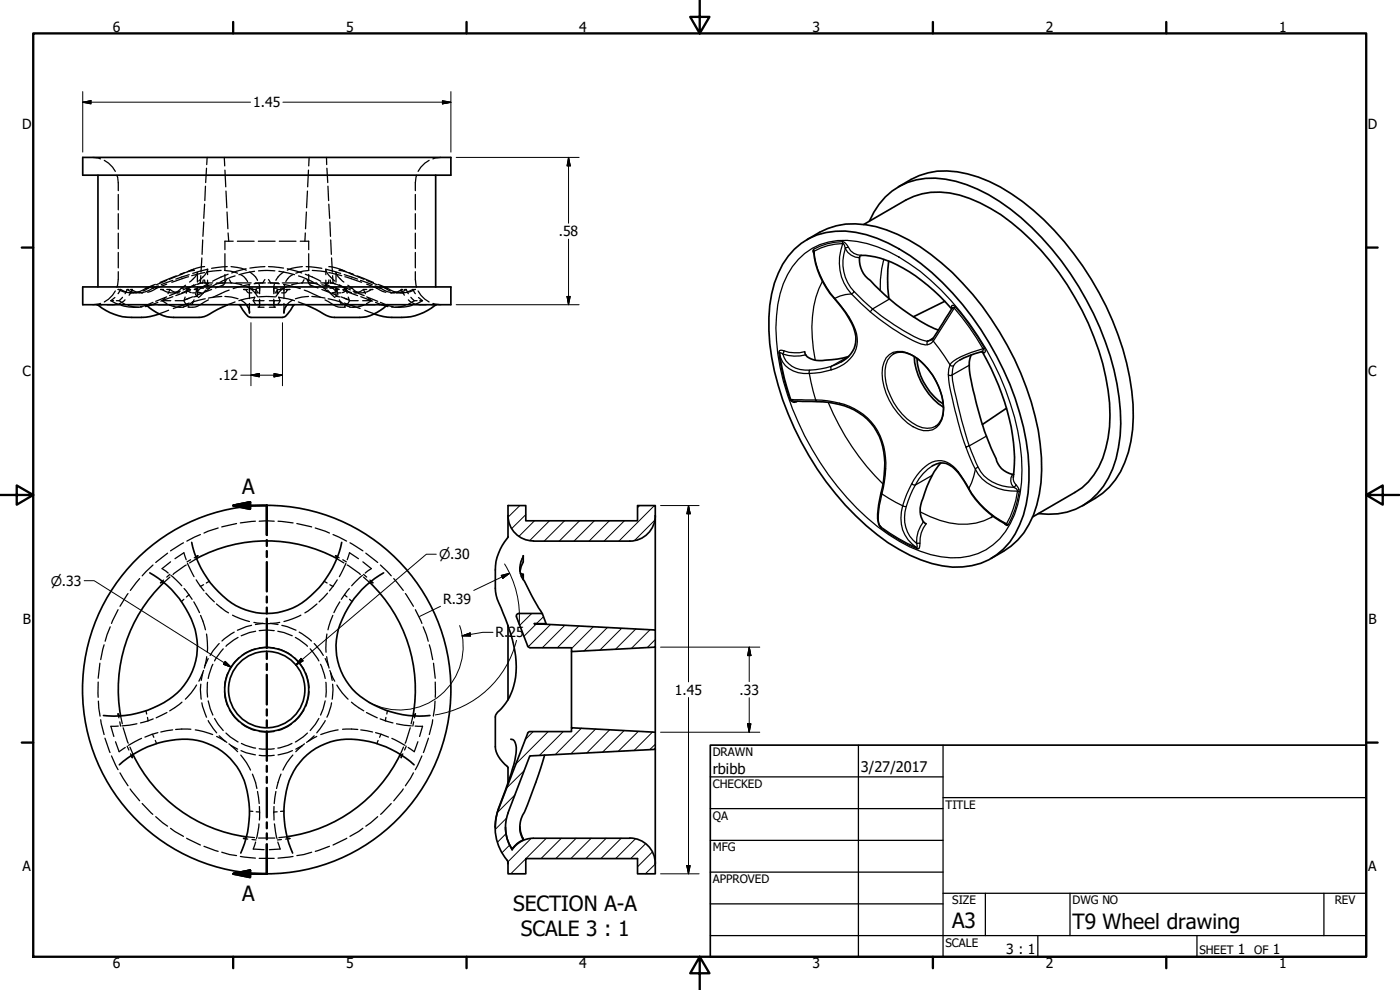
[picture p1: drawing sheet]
<svg xmlns="http://www.w3.org/2000/svg" width="420mm" height="297mm" viewBox="0 0 420 297" stroke-linecap="round" stroke-linejoin="round" font-family="sans-serif">
<defs><g id="words">
<g font-size="6.3">
<text x="72.7" y="148.2">A</text>
<text x="72.7" y="270.2">A</text>
<text x="154" y="273.4">SECTION A-A</text>
<text x="156.3" y="280.8">SCALE 3 : 1</text>
<text x="285.8" y="278.6">A3</text>
<text x="321.9" y="278.6">T9 Wheel drawing</text>
</g>
<g font-size="4.4">
<text x="213.9" y="232.2">rbibb</text>
<text x="258.4" y="231.6">3/27/2017</text>
</g>
<g font-size="4.2">
<text x="33.8" y="9.6">6</text>
<text x="103.9" y="9.6">5</text>
<text x="173.9" y="9.6">4</text>
<text x="243.8" y="9.6">3</text>
<text x="313.9" y="9.6">2</text>
<text x="383.9" y="9.6">1</text>
<text x="76" y="32.2">1.45</text>
<text x="6.7" y="38.7">D</text>
<text x="410.5" y="38.7">D</text>
<text x="167.7" y="70.9">.58</text>
<text x="6.8" y="113">C</text>
<text x="410.7" y="113">C</text>
<text x="65.7" y="114.2">.12</text>
<text x="133" y="181.1">R.39</text>
<text x="6.9" y="187.2">B</text>
<text x="148.7" y="191.2">R.</text>
<text x="152.6" y="191.2">25</text>
<text x="410.7" y="187.2">B</text>
<text x="202.6" y="208.5">1.45</text>
<text x="221.9" y="208.5">.33</text>
<text x="6.8" y="261.4">A</text>
<text x="410.7" y="261.4">A</text>
<text x="302" y="286.2">3 : 1</text>
<text x="371.5" y="286.2">1</text>
<text x="382" y="286.2">1</text>
<text x="33.8" y="290.5">6</text>
<text x="103.9" y="290.5">5</text>
<text x="173.9" y="290.5">4</text>
<text x="243.8" y="290.5">3</text>
<text x="313.9" y="290.5">2</text>
<text x="383.9" y="290.5">1</text>
</g>
<g font-size="4">
<text x="131.8" y="167.8">⌀.30</text>
<text x="15.2" y="175.7">⌀.33</text>
</g>
<g font-size="3.5">
<text x="213.9" y="226.9">DRAWN</text>
<text x="213.9" y="236.4">CHECKED</text>
<text x="213.9" y="245.9">QA</text>
<text x="283.8" y="242.6">TITLE</text>
<text x="213.9" y="255.4">MFG</text>
<text x="213.9" y="265">APPROVED</text>
<text x="285.8" y="271.3">SIZE</text>
<text x="321.9" y="271.3">DWG NO</text>
<text x="400.6" y="271.3">REV</text>
<text x="283.8" y="284">SCALE</text>
<text x="360" y="286.2">SHEET</text>
<text x="376.4" y="286.2">OF</text>
</g>
</g></defs>
<!-- layer: Hidden (ANSI) -->
<g fill="none" stroke="#000" stroke-width=".38">
<path d="M27.9 47.2l2.3 .5M31.3 48.1l1.3 .8 1.2 1.3 .8 1.2M35.1 52.6l.4 2.2v2.4M35.5 58.3v4.7M61.7 55.9l-.2 4.3M62 50.5l-.3 4.3M62.2 47.2l-.2 2.2M67.3 47.2l.1 2.6M67.5 51l.3 5.1M67.8 57.3l.3 5M92.3 57.3l-.3 5M92.6 51l-.3 5.1"/>
<path d="M92.8 47.2l-.2 2.6M98 47.2v2.2M98.1 50.5l.3 4.3M98.4 55.9l.2 4.3M124.7 58.3v4.7M125 52.6l-.3 2.2v2.4M128.8 48.1l-1.3 .8-1.2 1.3-.8 1.2M132.3 47.2l-2.4 .5M35.5 64.1v4.7M35.5 70v4.6M35.5 75.7v4.7M60.6 77.4l-.3 4.2"/>
<path d="M60.8 72l-.2 4.3M61.2 66.6l-.3 4.3M61.4 80l-2.6 .5-2.6 1M61.4 61.3l-.2 4.2M67.5 76.1v5M68.1 63.6l.3 5M68.2 80l-4.7 .5M68.5 69.9l.1 2.5M69.3 80l.5 .1a9.5 9.5 0 0 1 4.1 1M70 72.4h-2.5v2.5M71.2 72.4h5.1M77.5 72.4h5"/>
<path d="M79.5 80l-4.5 .4M80.6 80l4.5 .4M83.8 72.4h5M90.1 72.4h2.5v2.5M90.7 80l-.5 .1a8.7 8.7 0 0 0-4 1M91.6 69.9l-.1 2.5M91.9 80l4.7 .5M91.9 63.6l-.2 5M92.6 76.1v5M98.7 80l2.6 .5 2.6 1M98.7 61.3l.2 4.2M99 66.6l.2 4.3"/>
<path d="M99.3 72l.1 4.3M99.5 77.4l.3 4.2M124.7 64.1v4.7M124.7 70v4.6M124.7 75.7v4.7M29.1 91.4h1.5M30.2 91l-2.3 .4M33.3 90.2l2 1M33.3 90.2h.8M34.5 89.3l-1.2 .9M34.5 91.4h-2.3M34.6 87.3l-.8 1.3-1.2 1.2-1.3 .8"/>
<path d="M34.9 90.2h.9M35.4 86.9h.3zM35.5 81.5v2.3l-.4 2.4M35.9 87l1.2 .6 2.2 .3M35.9 86.9h.3M36.2 86.9l-.8 1.2M36.2 86.9l1.6 .7M36.4 91.6l2.3 .5 2.3 .1M36.8 89.2l-1 1 1.7 1.1M37.5 90l-.4 .4-1.8 .9M38.2 86.9a5.7 5.7 0 0 0 3 1M38.2 86.9l-.7 1.2"/>
<path d="M38.2 86.9h.5M38.5 91.7a8.8 8.8 0 0 0 4.1 .4M39.2 86.9l.4 .1M39.4 87.9h.2M39.6 86.9l-.9 1.7M39.8 87.1l1 .5 2 .3h-.4M39.9 87.9h.2M40.1 92.2h.5M41.1 92.2h.5M41.6 87.9h.4M42.1 87.6l-1.7 .3-1.7-.2M43.6 91.4h2.7"/>
<path d="M43.8 86.5l-1.8 .9-1.1 .3M43.8 86.5h.2M44.3 86.5h.1M44.4 86.5l-1.5 .8M45.8 86.5l-1.9 1-1.1 .2M45.8 86.5h.4M45.9 90.7l-1.6 .7-2.2 .6M46 85.8l-1.6 .7M46.6 85.3l-2.8 1.2M46.6 86.5h.4M47 86.5l-1.7 .9-1 .3M47.4 90.7l-3.8 1.3"/>
<path d="M47.5 85.8l-1.7 .7M47.5 91.4h5M48.6 90.2h2.6M48.8 87l2.6 .9M49.1 86.9h-.9h.3M49.7 89.3l-1.1 .9 1.5 .9M50 89.1l-3.3 1.3M50 84.1l-3.1 1.4M50 85.3l-3 1.2M50 86.9h1M50.6 93.1l-2.8 1.1M50.9 91.6l2 .5 1.3 .1"/>
<path d="M51 86.9l.8 .5 1.5 .5M51 86.9l-.6 1.2M51.6 87.9h.7M51.9 89l-3.6 1.3M51.9 84.1l-3.5 1.3M52.6 90.2h2.6M52.9 82.8l-4.9 2M53.1 87.9h.7M53.7 91.4h3M53.8 92.2h1.3M54.1 87.4l-3.2 1.3M54.4 86.5l-1.1 .9-.8 .3"/>
<path d="M54.4 86.5h.8M55 82.1l-4.1 1.7M55.2 90.2a2.77 2.77 0 0 0 1.5 1.7M55.4 81.8l-1.2 .5M55.6 89.1l-.4 1.1M55.7 85.6l-1.3 .9M55.9 86.5h.8M56.1 86.9l.4 .5 .9 .4M56.1 86.9l-.2 1.1M56.1 86.9h1.1M56.5 92.2h1.3M56.6 83l-5 1.7"/>
<path d="M56.7 86.5l-1.2 1-.9 .3M56.8 82.4l-4 1.3M56.8 90.9l-4.8 1.7M57.1 87.2l-4.3 1.5M57.8 89.1l-2.4 .9 1.4-.5M57.8 87.9h.8M58.1 90.4l-1.5 1-1.5 .7M58.1 80.8l-1.3 .5M58.2 85.5l-1.5 1M58.2 85.6l-3.3 1.4M58.2 90l-.5 1.3-.5 .1M58.3 86.9h1.1"/>
<path d="M58.4 81.1l-1.4 .2-3 1M58.8 85.4l-.7 .3M59 87a1.37 1.37 0 0 0 1.3 .9M59 87l-.3 1.5M59.2 81.7l-.7 1.4-1.6 1.5M59.2 86l.1 3-1.2 .1M59.2 81.8v2.8M59.5 87.9h.9M60.1 84.9h.3M60.1 84.9l-.6 .2M60.2 86.5l-1.3 1M60.2 86.5h.9"/>
<path d="M60.3 82.7l-.2 2.2M60.6 84.9h.4M61 84l-.2 .9-1.7 .4M61.3 84.9h2.5M61.4 84l.1 .9a.74 .74 0 0 1 .7 .9M61.4 81.8l-3.9 .9M61.6 89.6l-3.9 1.1M61.8 87l-2.2 2.3M61.9 86.5h.9M62.3 82.4v-1.6l-.8 1.7-1.9 1.8M62.3 84.1v1.6M62.4 80.8l-4.6 1.2"/>
<path d="M62.5 90l-1 .5a6 6 0 0 1-3.7 1.7M62.6 85l-2.4 1.5M62.8 86.5l-1.1 .9M63.5 85.5l-5.1 1.3M63.5 86.9l-4.6 1.7M65 85.2l-2.2 1.3M65 84.9h4.6M66.4 81.1l-4 .4M66.5 88.9l-4 .6M67.2 85.3l-2.6 1.1M67.4 81.1l1.6 .2 2.3 .7M67.5 88.9l2 .2 1.9 .5"/>
<path d="M67.5 82.3l-.1 2.8M67.9 83.9l-.5 1-2.6 .3M68.5 82.3l-4.7 2.1M68.8 87l-5 2.3M68.8 83.9l.5 1 3.3 .6M70.5 90.6l-2.2 .8M70.5 82.8l-4.5 1.9M70.8 84.9h4.6M71.8 91.4h.1M72.2 82.4a4.1 4.1 0 0 1 2.1 2.1M72.2 91.4h2.3M72.3 90.1l1.6 1.3"/>
<path d="M73.7 87l.8 .8M73.9 80.6l-4.4 1.3M74.1 86l.7 .4a6.5 6.5 0 0 1 2.5 2.7M74.4 86.9h-1.3h.3M74.6 87.9h1M74.7 85.5l.2 1M74.9 86.5v.8M74.9 86.5h1M74.9 86.7v2.9M74.9 91v2.9M74.9 81.6l.5 .4a4.4 4.4 0 0 1 1.9 2.1M75 85.3l-5 1.3"/>
<path d="M75.5 91.4h4.1M75.6 86.9h1.2M76 90.2l.6 1M76 90.2h3.2M76.4 81.4l-4.7 1M76.5 89.1l-.5 1.1M76.5 89.2l-4.8 1M76.6 87.9h1M76.6 84.9h3M76.8 86.9l-.1 1.1M76.8 86.9l.5 .8M76.9 86.5h1"/>
<path d="M77.6 89.1h4.9M77.6 81.3h4.9M77.6 92.2h1.6M77.7 90.2l.2 1.7-.1 .2h-.4M77.7 85.3l.2 1.2M77.9 86.5v.9M77.9 86.5v1.6M77.9 89.8v1.6M79.5 83.9l-.6 1-2.6 .2M80.5 84.9h3.1M80.6 83.9l.6 1 2.6 .2M80.6 91.4h4"/>
<path d="M80.8 90.2h3.3M80.8 92.2h1.7M82.2 86.5v.9M82.2 86.5h1M82.2 86.5v1.6M82.2 89.8v1.6M82.4 90.2l-.2 1.7 .1 .2h.4M82.4 85.3l-.2 1.2M82.5 87.9h1M83.2 86.9l-.5 .8M83.2 86.9l.2 1.1M83.2 86.9h1.3"/>
<path d="M83.6 89.1l.5 1.1-.7 1M83.7 89.2l4.7 1M83.7 81.4l4.7 1M84.2 86.5h1M84.5 87.9h1M84.7 84.9h4.6M85.1 85.3l5 1.3M85.2 81.6l-1.3 .9-1.1 1.6M85.2 86.5v.8M85.2 86.7v2.9M85.2 91v2.9M85.4 85.5l-.2 1"/>
<path d="M85.6 91.4h2.3M85.7 86.9h1.3h-.3M86 86l-.7 .4a6.5 6.5 0 0 0-2.6 2.7M86.2 80.6l4.4 1.3M86.4 87l-.7 .8M87.8 90.1l-1.6 1.3M87.9 82.4a4.1 4.1 0 0 0-2.1 2.1M88.3 91.4h.1M89.5 90.6l2.3 .8M89.6 82.8l4.4 1.9M90.5 84.9h4.6M91.2 83.9l-.5 1-3.2 .6"/>
<path d="M91.3 87l5 2.3M91.6 82.3l4.7 2.1M92.1 83.9l.5 1M92.6 88.9l-2 .2-2 .5M92.6 84.9l2.7 .3M92.6 84.8l.1 .3M92.6 82.3v2.5M92.7 81.1l-1.6 .2-2.3 .7M92.9 85.3l2.5 1.1M93.6 88.9l3.9 .6M93.7 81.1l4 .4M95.1 85.2l2.2 1.3"/>
<path d="M96.3 84.9h2.5M96.6 85.5l5.1 1.3M96.6 86.9l4.6 1.7M97.3 86.5l1.1 .9M97.3 86.5h.9M97.5 85l2.4 1.5M97.5 90l1.1 .5a6.2 6.2 0 0 0 5 1.7M97.7 80.8l4.5 1.2M97.8 80.8v1.6M97.8 84.1v1.6M97.9 80.8v.6l.7 1.1 1.9 1.8M98.3 87l2.2 2.3"/>
<path d="M98.5 89.6l3.9 1.1M98.7 84l-.1 .9a.74 .74 0 0 0-.7 .9M98.7 81.8l3.9 .9M99 86.5h.9M99.1 84.9h.4M99.1 84l.2 .9 1.7 .4M99.7 87.9h.9M99.7 84.9h.2M99.8 82.7l.1 2.2M99.9 86.5l1.3 1M99.9 84.9l.7 .2M100.7 86.9h1.1"/>
<path d="M100.8 86v2.9l1.2 .2M100.8 81.8v2.8M100.9 81.7l.1 .6 .5 .8 1.7 1.5M101.1 87l-.4 .6-.9 .3M101.1 87l.3 1.5M101.3 85.4l.7 .3M101.5 87.9h.8M101.7 81.1l1.4 .2 3 1M101.9 85.6l3.3 1.4M101.9 90l.5 1.3 .5 .1M101.9 85.5l1.5 1M102 90.4l1.4 1 1.6 .7"/>
<path d="M102 80.8l1.3 .5M102.4 89.1l2.2 .9-1.3-.5M102.9 86.9h1M103 87.2l4.3 1.5M103.3 82.4l4 1.3M103.3 90.9l4.8 1.7M103.4 86.5l1.2 1 .9 .3M103.4 91.4h3M103.4 86.5h.7M103.5 83l5 1.7M103.9 86.9l-.7 .8-.5 .1M103.9 86.9l.3 1.1"/>
<path d="M104.4 85.6l1.3 .9M104.5 89.1l.4 1.1M104.6 81.8l1.3 .5M104.9 90.2a2.77 2.77 0 0 1-1.5 1.7M104.9 86.5h.8M104.9 90.2h2.6M105 92.2h1.2M105.1 82.1l4.1 1.7M105.7 86.5l1 .9 .9 .3M106 87.4l3.3 1.3M106.2 87.9h.8M107.2 82.8l4.9 2"/>
<path d="M107.6 91.4h5M107.8 87.9h.7M108.2 84.1l3.5 1.3M108.3 89l3.5 1.3M108.8 90.2h2.6M109.1 86.9l.6 1.2M109.1 86.9l-.8 .5-1.6 .5M109.1 86.9h.9M109.2 91.6l-2 .5-1.3 .1M109.5 93.1l2.8 1.1M110 89.1l3.3 1.3M110 85.3l3.1 1.2"/>
<path d="M110 84.1l3.2 1.4M110.4 89.3l1 .9M111 86.9h.9h-.3M111.3 87l-2.6 .9M111.4 90.2l-1.4 .9M112.6 85.8l1.7 .7M112.7 90.7l3.8 1.3M113.1 86.5l1.7 .9 1 .3M113.1 86.5h.4M113.5 85.3l2.8 1.2M113.8 91.4h2.7M113.9 86.5h.4"/>
<path d="M114 85.8l1.6 .7M114.2 90.7l3.8 1.3M114.3 86.5l1.9 1 1.1 .2M115.6 86.5l1.6 .8M115.6 86.5h.2M116.1 86.5h.2M116.3 86.5l1.7 .9 1.2 .3M118 87.6l1.6 .3 1.9-.2M118.1 87.9h.4M118.5 92.2h.5M119.5 92.2h.5M120 87.9h.2"/>
<path d="M120.3 87.1l-1 .5-2 .3h.4M120.5 86.9l.8 1.7M120.5 87.9h.1M120.9 86.9l-.4 .1M121.4 86.9h.5M121.6 91.7a8.8 8.8 0 0 1-4.1 .4M121.9 86.9l.7 1.2M121.9 86.9a5.7 5.7 0 0 1-3 1M122.6 90l.4 .4 1.8 .9M123.3 89.2l1 1M123.7 91.6l-2.4 .5-2.2 .1M123.9 86.9l-1.6 .7"/>
<path d="M123.9 86.9l.8 1.2M123.9 86.9h.2M124.1 87l-1.1 .6-2.2 .3M124.3 90.2l-1.7 1.1M124.3 90.2h.9M124.4 86.9h.3zM124.7 81.5v2.3l.3 2.4M125.5 87.3l.8 1.3 1.2 1.2 1.3 .8M125.5 91.4h2.4M125.6 89.3l1.2 .9-2 1M126 90.2h.8M129.5 91.4h1.5"/>
<path d="M129.9 91l2.4 .4M65.5 158.4l-4.3 1.5M71 157.1l-4.5 1M76.6 156.4l-4.5 .5M77.8 156.4h4.5M83.4 156.4l4.5 .5M89.1 157.1l4.4 1M94.6 158.4l4.3 1.5M38.4 178.1l-2.4 3.8M41.9 173.6l-2.8 3.6M45.9 169.5l-3.2 3.3M49.1 174l-.9 .9"/>
<path d="M50.3 166l-3.6 2.8M51 172.3l-1 .9M51 173.2l-1.9 1.6M51.2 168.6l-2.6 2 1.9 1.3M51.3 172.6l3.2 3.2M52.5 167.6l2.7-1.8 .7 2.1M55.1 162.9l-3.9 2.4M55.2 179.8l-.8 .7M55.2 176.6l2.5 3.2M55.9 169.5l-4 2.9M56.3 169l1.9 4M56.7 178.5l-.8 .6"/>
<path d="M57.2 167.9l-1.1 .7M58.9 174l2.3 3.3M59 167.6l-2.1 1.3M59.4 166.7l-1.1 .7M60.1 160.4l-4 2M61.1 175.4l-.9 .5M61.8 178l2.5 2.6M62.8 174.4l-.9 .5M97.3 174.4l.9 .5M98.3 178l-2.5 2.6M99 175.4l.9 .5M99.9 160.4l4.1 2"/>
<path d="M100.7 166.7l1.1 .7M101.1 167.6l2.1 1.3M101.2 174l-2.3 3.3M102.9 167.9l1 .7M103.4 178.5l.7 .6M103.8 169l-1.9 4M104.2 169.5l3.9 2.9M104.8 176.6l-2.4 3.2M104.9 179.8l.8 .7M105 162.9l3.9 2.4M107.6 167.6l-2.7-1.8-.7 2.1M108.8 172.6l-3.3 3.2"/>
<path d="M108.9 168.6l2.5 2-1.8 1.3M109.1 172.3l.9 .9M109.1 173.2l1.8 1.6M109.8 166l3.5 2.8M111 174l.9 .9M114.2 169.5l3.2 3.3M118.2 173.6l2.8 3.6M121.7 178.1l2.4 3.8M30 199l-.5 4.5M31.2 193.5l-1 4.4M33.1 188.1l-1.5 4.3M35.4 182.9l-1.9 4.2"/>
<path d="M58.2 180.6l1.7 3.2M60.2 184.6l1.5 4.4M61.5 199.7l-.2 .8M62 190.2l.2 5.5M62 197l-.5 2.7M62.5 197.6l-1 2.1M63.9 199.3l-1.4 4.3M65 181.2l3.6 2.7M65.8 193.1l-2.7 3.5M67 194.7l-2.6 3.6M69.8 184.6l5.1 1.9M70.3 189.7l-3.7 2.6"/>
<path d="M71.4 191.2l-3.6 2.7M71.7 197.3l-1.4 1.4-1.5 2.2M75.5 187.6l-1.6 .4-2.7 1.1M76.2 186.7l2.7 .4M76.6 194.7l-2.9 1.2-1.1 .7M76.7 189.4l-1.8 .4-2.5 .9M77.8 194.4a10.1 10.1 0 0 1 4.5 0M77.8 189.2l2.3-.2 2.2 .2M78.9 187.1h.7M78.9 187.1l-2.3 .3M81.2 187.1h-.7M81.2 187.1l2.2 .3"/>
<path d="M83.4 189.4l1.8 .4 2.5 .9M83.4 194.7l3 1.2 1.1 .7M83.9 186.7l-2.7 .4M84.6 187.6l1.6 .4 2.6 1.1M88.4 197.3l1.4 1.4 1.4 2.2M88.6 191.2l3.7 2.7M89.8 189.7l3.7 2.6M90.3 184.6l-5.1 1.9M93.1 194.7l2.6 3.6M94.3 193.1l2.7 3.5M95.1 181.2l-3.6 2.7M96.2 199.3l1.4 4.3"/>
<path d="M97.6 197.6l1 2.1M98 197l.6 2.7M98.1 190.2l-.2 5.5M98.6 199.7l.1 .8M99.9 184.6l-1.5 4.4M102 180.6l-1.8 3.2M124.7 182.9l1.9 4.2M127 188.1l1.5 4.3M128.8 193.5l1.1 4.4M130.1 199l.5 4.5M29.5 204.6v4.6M29.5 210.4l.5 4.5"/>
<path d="M30.2 215.9l1 4.5M35.4 214.2l.3 1.2M35.5 217.9h-2.2l.9 3.1M35.9 216.6l.3 1.3M36.2 214.8l.5 2.4M37 218.4l1.5 4.6M41.1 217.2l-4.5 .6M43.8 213.3l.2 .9M44.3 215.3l.1 1M46 215.7l-3.8 1.2M47.4 219.8l-3.9 1.4M50.1 213.8l-3.2 1.6"/>
<path d="M51.8 219l-3.5 .6M54.6 210.7l-3.7 2.6M57.3 218.8l-4.6 .1M58.6 219l2.5 .5 2.7 .9M59 205.5l-1.7 2.4-1.7 1.9M60.3 205.3l-.2 1.6 .3 2.9M60.6 210.9l1.4 4.3M60.8 201.9l-1.1 2.5M60.8 201.9l-.4 2.2M61.1 201.2l-.3 .7M62.3 204.7v4.5M62.5 216.2l2.5 3.7"/>
<path d="M62.5 210.3l1.4 4.3M64.4 215.6l1.1 1.7 1.5 1.9M67.4 207.5l.1 1.7 .9 2.7M67.8 219.9l1.3 1.2 2.3 1.5M68.4 201.9l-.9 2.8-.1 1.7M68.8 213l1.5 2.1 1.4 1.4M72.6 217.2l1.1 .8 2.9 1.2M77.8 219.4a10.1 10.1 0 0 0 4.5 0M87.5 217.2l-1.1 .8-3 1.2M91.2 213l-1.4 2.1-1.4 1.4M91.8 201.9l.8 2.8 .2 1.7M92.3 219.9l-1.3 1.2-2.4 1.5"/>
<path d="M92.8 207.5l-.2 1.7-.8 2.7M95.7 215.6l-1.1 1.7-1.5 1.9M97.6 216.2l-2.5 3.7M97.6 210.3l-1.4 4.3M97.8 204.7v4.5M99 201.2l.3 .7M99.3 201.9l1.2 2.5M99.3 201.9l.4 2.2M99.5 210.9l-1.4 4.3M99.8 205.3l.1 1.6-.2 2.9M101.1 205.5l1.6 2.4 1.8 1.9M101.5 219l-2.5 .5-2.7 .9"/>
<path d="M102.8 218.8l4.6 .1M105.5 210.7l3.7 2.6M108.3 219l3.5 .6M110 213.8l3.2 1.6M112.7 219.8l3.9 1.4M114.1 215.7l3.8 1.2M115.8 215.3l-.2 1M116.3 213.3l-.2 .9M119 217.2l4.4 .6M123.1 218.4l-1.5 4.6M124 214.8l-.6 2.4M124.1 216.6l-.2 1.3"/>
<path d="M124.6 217.9h2.2l-.9 3.1M124.7 214.2l-.3 1.2M129.9 215.9l-1.1 4.5M130.6 210.4l-.6 4.5M130.6 204.6v4.6M31.5 221.5l1.5 4.3M33.5 226.8l1.9 4.1M34.7 222.6l1.1 2.9 1.8-1.2M36 231.9l2.4 3.9M38.2 223.9l.5 1.1M39 224.1l.9 2.3M39.1 236.7l2.8 3.6"/>
<path d="M39.2 226.2l.5 1.1M42.5 221.5l-4 2.1M45.8 220.3l.4 .9M46.6 222.2l.4 .9M65 221l2.4 1.3M65.8 220.8l1.6 1.5M67.4 222.3l.7 .4M68.7 223.2l.6 .5M69.3 223.7l2 1.8M69.3 223.7l2 1.1M72.3 226.6l1.7 2.2 1.2 2.3M72.3 225.2l1.6 .7 2.7 .6"/>
<path d="M72.5 223.1l1.2 .5 3 .9M75.8 232.3l.9 2.5 .4 1.8M77.3 237.5l.5 3.6M77.8 226.6h4.5M77.8 224.6h4.5M82.8 237.5l-.5 3.6M84.3 232.3l-1.3 4.3M87.6 223.1l-1.2 .5-3 .9M87.8 225.2l-1.6 .7-2.8 .6M87.9 226.6l-1.8 2.2-1.2 2.3M90.7 223.7l-1.9 1.8M90.7 223.7l-1.9 1.1"/>
<path d="M91.4 223.2l-.7 .5M92.6 222.3l-.6 .4M94.3 220.8l-1.7 1.5M95.1 221l-2.5 1.3M113.5 222.2l-.4 .9M114.3 220.3l-.4 .9M117.6 221.5l3.9 2.1M120.9 226.2l-.5 1.1M121 236.7l-2.8 3.6M121.1 224.1l-1 2.3M121.9 223.9l-.5 1.1M124.1 231.9l-2.4 3.9"/>
<path d="M125.4 222.6l-1.1 2.9-1.8-1.2M126.6 226.8l-1.9 4.1M128.6 221.5l-1.5 4.3M42.7 241.1l3.1 3.2M46.7 245l3.6 2.9M51.2 248.5l3.9 2.4M56 251.5l4.1 2M61.2 253.9l4.3 1.5M66.5 255.7l2.4 .7 2.1 .3M72.1 257l4.5 .5M73.1 251.6l1.3 .2M74 251.1l2.4 .2"/>
<path d="M74.9 243.4h1M75.6 251.9l1.2 .1M76.7 252.7l-.7 2 3.2 .2M76.9 243.6h1M77.6 251.4h4.9M77.7 247.2l-.7 4.4M77.8 257.5h4.5M77.9 242v4M82.2 242v4M82.4 247.2l.7 4.4M83.2 243.6h-1M83.4 252.7l.7 2-3.3 .2"/>
<path d="M84.5 251.9l-1.3 .1M85.2 243.4h-1M86.1 251.1l-2.4 .2M87 251.6l-1.3 .2M87.9 257l-4.5 .5M93.5 255.7l-2.3 .7-2.1 .3M98.9 253.9l-4.3 1.5M104.1 251.5l-4.2 2M108.9 248.5l-3.9 2.4M113.3 245l-3.5 2.9M117.4 241.1l-3.2 3.2"/>
</g>
<!-- layer: Visible (ANSI) -->
<g fill="none" stroke="#000" stroke-width=".51">
<path d="M24.8 47.2h110.5v5.4h-110.5zM29.4 52.6v33.5M130.7 52.6v33.5M245.9 69.7a22.5 22.5 0 0 1 17-1.7 52.8 52.8 0 0 1 22.9 13.8 90.7 90.7 0 0 1 26.4 51.4 43.4 43.4 0 0 1-2.1 21.4 21.2 21.2 0 0 1-8.9 10.8M259.2 67.4l12.7-7.4a21.8 21.8 0 0 1 19.1-.5 61.3 61.3 0 0 1 26.8 22.3 80.4 80.4 0 0 1 15.2 39.1 36.8 36.8 0 0 1-3.2 19.2 17.9 17.9 0 0 1-7.2 7.7l-12.7 7.3M260.9 66.3a20.1 20.1 0 0 1 22.9-12.5 46.3 46.3 0 0 1 22.7 11.5 90.9 90.9 0 0 1 28.7 49.9 47.4 47.4 0 0 1-1.3 25.4 20 20 0 0 1-22.3 13.5M24.8 86.1h110.5v5.3h-110.5zM29.2 91.4a17.4 17.4 0 0 0 13.3 3.8l2.5-.2 2.8-.8M43.8 91.4a13.4 13.4 0 0 0 8.3 3.8h7.7a7.1 7.1 0 0 0 4.3-1.7l4.2-2.1M71.8 91.4l1.5 2.2a2.53 2.53 0 0 0 2 1.6h9.5a2.53 2.53 0 0 0 1.9-1.6l1.6-2.2M74 91.4l.6 1.1 .3 1.4M86.1 91.4l-.6 1.1-.3 1.4"/>
<path d="M91.8 91.4l5.4 2.8a6.3 6.3 0 0 0 3.2 1h7.5a13.4 13.4 0 0 0 8.4-3.8M130.9 91.4a17.4 17.4 0 0 1-13.3 3.8l-2.5-.2-2.8-.8M283.5 90.4l-9.4 4.6M302.1 122.5l-7.3 4.9M152.5 154.7a7.6 7.6 0 0 0 7.6 7.6M196.7 154.7a7.7 7.7 0 0 1-7.7 7.7M196.7 154.7v-3h-5.4v4.6h-33.5v-4.6h-5.3v9.4M196.7 154.7v34.3M45 171.9a28.4 28.4 0 0 1 14.1 20 19.7 19.7 0 0 1-13.1 20.5 28.8 28.8 0 0 1-14.9 2.3M49.1 174.8l-.5-.2-.4 .3M49.2 174.8a44.5 44.5 0 0 0-13 39.9M57.5 162.7a29 29 0 0 0 14.8 19.7 19.2 19.2 0 0 0 22.3-4.9 29.4 29.4 0 0 0 8-14.8"/>
<path d="M59 167.6a44.6 44.6 0 0 1 42.1 0M59.4 166.7l-.4 .4v.5M100.7 166.7l.4 .4v.5M110.9 174.8l.5-.2 .5 .3M110.9 174.7a44.6 44.6 0 0 1 13.1 40.1l.4-.2 .3-.4M115.1 171.9a28.4 28.4 0 0 0-14.1 20 19.3 19.3 0 0 0 11.5 19.7 29.1 29.1 0 0 0 16.5 3.1M152.5 161v.1a17 17 0 0 0-3.8 9.9v5.5a12.3 12.3 0 0 0 1.7 5.9 43.5 43.5 0 0 1 4.5 19.3 17.4 17.4 0 0 1-5.9 12.4l-.3 1v9a10.1 10.1 0 0 0 3.8 6.2v4.6M156.1 171.4l.3-1.4 .6-1.4v-1.7a6.9 6.9 0 0 0 .4 7.5l2.9 5.6 2.5 4.1M156.2 172.1l.8 .2-.5 .7M157 172.3v1.6M160.1 162.4h28.9M152.5 187.7v22.3"/>
<path d="M158.4 193.8l.7 .6h12.4v1.1l25.2-1.3v-5.2l-36.4-1.9h3.6l-1.1-3h-7.1a.73 .73 0 0 0-.7 1l3.4 8.8M161 187.1v.1M171.5 195.5v22.9M196.7 194.2v25.5M35.4 214.2l.3 .4 .4 .2M35.8 229.5a29.2 29.2 0 0 1 23.5-7.3 19.9 19.9 0 0 1 15.4 18.8 30.2 30.2 0 0 1-2.4 15M39.7 227.3l-.1-.5 .3-.4a44.5 44.5 0 0 0 34 24.7 .65 .65 0 0 1-.8 .5M120.4 227.3l.1-.5-.4-.4a44.7 44.7 0 0 1-34 24.6M124.3 229.5a29.2 29.2 0 0 0-23.5-7.3 19.9 19.9 0 0 0-15.5 18.8 30.2 30.2 0 0 0 2.5 15M153.3 221.8a2.07 2.07 0 0 1 1.6 2.4 26.6 26.6 0 0 1-2.1 9.5l-2.5 7a17.9 17.9 0 0 0-1.6 7.6M163.4 226.6a148 148 0 0 1-7 19.1 7.6 7.6 0 0 0 .6 6.3 7.7 7.7 0 0 0-3.3 2.7 11.5 11.5 0 0 1-2-6.5M196.7 224.8v37.4h-5.4v-4.6h-33.5v4.6h-5.3v-3.7"/>
<path d="M86.1 251.1l.3 .4 .6 .1M152.4 258.6v.5M152.5 243.9l6.5-17.1 37.7-2v-5.1l-25.2-1.3v1.1l-12.8 .1-.3 .4-8.8 22.8a15.7 15.7 0 0 0 2.8 15.7v.2M152.5 243.9a12.2 12.2 0 0 0 1.2 11 7.6 7.6 0 0 1 6.4-3.4M153.7 254.7v.2M156 248a4.8 4.8 0 0 0 1 3.6v.4M160.1 251.5h28.9M189 251.4a7.7 7.7 0 0 1 7.7 7.7"/>
<circle cx="80" cy="206.9" r="11.5"/>
<circle cx="80" cy="206.9" r="55.3"/>
<circle cx="80" cy="206.9" r="12.6"/>
</g>
<!-- layer: Hidden (ANSI) -->
<g fill="#000">
<circle cx="29.1" cy="91.4" r=".19"/>
<circle cx="74" cy="91.4" r=".19"/>
<circle cx="86.1" cy="91.4" r=".19"/>
<circle cx="131" cy="91.4" r=".19"/>
</g>
<!-- layer: Visible Narrow (ANSI) -->
<g fill="none" stroke="#000" stroke-width=".38">
<path d="M239.6 77.8a18.6 18.6 0 0 1 17.6-5.4 48 48 0 0 1 25.2 14.6 85.6 85.6 0 0 1 23.7 46.3 39.9 39.9 0 0 1-2.9 23.8 18.6 18.6 0 0 1-20.8 10 48.6 48.6 0 0 1-25.2-14.6 85.6 85.6 0 0 1-23.8-46.3 44.2 44.2 0 0 1 1.7-21.1l1.2-2.7 1.5-2.4zM244.2 74.8a17.8 17.8 0 0 1 9-2.2l1.1 1a4.6 4.6 0 0 0 4.1 3M244.2 75.6v-.8l-.2 .7 .2 .6M252.9 72.5v.6l.5 .5 .3 1 .9-.4M257.9 77.3a4.9 4.9 0 0 1-4.2-2.7 12.7 12.7 0 0 0 2.6 12.9l-.8 .7a14.6 14.6 0 0 1-2.6-15.1 18.2 18.2 0 0 0-8.6 2.3 24.9 24.9 0 0 0 6.2 14.1l3.2-1.1 1.8-.2a65.7 65.7 0 0 0 21 15l.7 .2a2.72 2.72 0 0 0 2.9-1.1M265.2 77.8l-1 6.1v3.3M246.8 84.4a32.3 32.3 0 0 0-2.7 20.2l.6 3.5M250.3 89.5l1.4 1.4 3.1 4.3M254.5 95l.3 .2a11.1 11.1 0 0 1 2.1 9.5 10.5 10.5 0 0 1-7.4 6.3M256.3 87.5l5.6 5.2-.8 .8M267 89.7l-5.1 3a64.8 64.8 0 0 0 14.9 9.3l1.8 .3-.3 .3v.8M285.6 92.1l.2 .3"/>
<path d="M285.6 91.7l.5-.1 .6 .5-.3 .3-.3-.1-.4 .3zM286.7 92.1a86.8 86.8 0 0 1 8.7 12.3M233.7 105.9a70.1 70.1 0 0 0 3.3 13.7M234 105.2l.6-.1 .7 .2-.4 .9-.6-.4h-.3v.4l-.3-.3zM235.3 105.3a10.9 10.9 0 0 0 6.2 .2M237.2 119.7l-.2-.1 .5 .8a1.29 1.29 0 0 0 1.5 .2l-.1-.2M241.8 106.5a11.8 11.8 0 0 1-6.9-.3 7.1 7.1 0 0 0 8.1 4.8l-.1 1.1a7.6 7.6 0 0 1-8.9-5.9l.1 1.1M243 111l3.4-.3 3.1-.8v1.1a23.4 23.4 0 0 1-6.6 1.1l1.9 7.9-6.4-.1-1.2-.2M254.6 107l-5.1 2.9 2.9-1.3M266.9 106.4a6 6 0 0 1 7 .3 19.7 19.7 0 0 1 9.2 17.7 5.2 5.2 0 0 1-7.5 4.4 18.7 18.7 0 0 1-9.7-10.8 12.2 12.2 0 0 1 0-10.6zM268.2 106.2a5.7 5.7 0 0 0-2.6 4.8 19 19 0 0 0 9.7 16.7 6 6 0 0 0 5.4 .2M280 101.5l-.1 .4 .2 .4"/>
<path d="M280.1 102.3l6.3-9.9a79 79 0 0 1 8.6 12.2l-5.2 1.8a10.3 10.3 0 0 0-4.7 3.1l.3 .3 .8-.1 .6-.8 1.3-.9M280.1 102.3l5 7.2-.4 1.2-.1 1.7 .3 .2 .9-.1 .4-2.8M280.1 101.4l-1.5 .9 .9-.3M290.9 109.6l-5.1 2.9a129 129 0 0 0 5.1 21.3l-1 .5a105.2 105.2 0 0 1-5.3-21.9M294.6 105.5a.65 .65 0 0 0 .4-.9l.4-.2 .3 .9-.4 .6-.5-.4M294.8 105.6l.5 .3M239.4 120.4l-.4 .2M245.2 120.5l-.4-.5 3.5 .3 3.6 .7M248.5 120.7a73.9 73.9 0 0 0 16.5 24.5M252.1 121.4l-.2-.4a17.7 17.7 0 0 1 14 17.9l-.1 1.7M279.8 139.7a14.5 14.5 0 0 0-5.1 5.8l-1.1-.4a12.9 12.9 0 0 1 7.1-6.7 6.7 6.7 0 0 1 6.8 3.1M296 130.9l-5.1 2.9 2.7 6.4-.9 .6-2.8-6.5"/>
<path d="M264.4 147.9l.3 .3-1 5.1a6.3 6.3 0 0 0 .7 4.8v.3l-.6-1M264.4 158.4a50.5 50.5 0 0 0 10.8 6.2M265.5 140.5l.3 .1-.1 1.9-1 5.7 6.2 3.6a10.7 10.7 0 0 0 4.1 12.5 53.2 53.2 0 0 1-10.6-6.2M272 152a10 10 0 0 0 3.1 11.1 9.6 9.6 0 0 1 2-6.5M276.2 153.6a23.6 23.6 0 0 0 19.1 2.7l2.2-1.1M277.9 157.1a8.5 8.5 0 0 0-1.8 5.9M279.8 142.6l-5.1 2.9-1.5 3.1-1.2 3.4-.7-.1-.4-.1 .6-1.8 2.1-4.9M287.6 141.8l-.1-.3 3.3 5 .8-1.7 1.1-4a13.1 13.1 0 0 0 12.7 6.6 27.8 27.8 0 0 1-3.3 9.7 26.9 26.9 0 0 1-11.3-10.6v.3M293.6 140.2a11.6 11.6 0 0 0 10.6 6 3 3 0 0 1-.4-3.8M301.4 157l.5 .6 .7-.1-.5-.4-.3 .1M304.1 143.2a2.64 2.64 0 0 0 .8 2.2M304.9 145.4l.8 1.1 .2 1.1-.5-.2a1.34 1.34 0 0 0-1.2-1.2z"/>
<path d="M305.9 147.6a28.5 28.5 0 0 1-3.3 9.9M275.1 163.1l1-.1-.1 1.1-.5 .6-.5-.4 .3-.4z"/>
</g>
<g fill="none" stroke="#000" stroke-width=".51">
<path d="M269.6 56.1a23.4 23.4 0 0 1 20.8-3.9 51.1 51.1 0 0 1 22.8 13.7 88.3 88.3 0 0 1 26.8 55.4 38.4 38.4 0 0 1-3.7 20.2 20.4 20.4 0 0 1-7.6 8l-3.8 2.3M238.4 74.8a21.5 21.5 0 0 1 21.6-4.4 57.4 57.4 0 0 1 25.9 17.5 90 90 0 0 1 22.6 48.5 40.2 40.2 0 0 1-3.8 23.8 19.5 19.5 0 0 1-18.8 10 45.3 45.3 0 0 1-25.9-12.5 90 90 0 0 1-29-54.6 40.2 40.2 0 0 1 3.9-23.8l1.6-2.4zM244.2 75.6a25.4 25.4 0 0 0 7.3 15.3 20 20 0 0 1 5.4 10.1 7.9 7.9 0 0 1-4.5 7.6M245.9 69.7l-3.7 2.2M266.7 78.3a45.5 45.5 0 0 0 .1 11.3M285.6 92.7a48.3 48.3 0 0 0-21.4-15.2l-4.5-.9-1.4 .1a5.9 5.9 0 0 0 1.4 6.2 99.3 99.3 0 0 0 13.3 11.4l1.1 .7a35.9 35.9 0 0 0 7.5 4M285.8 92.4l-4.3 6.9-2 2.7M234.1 107.3a66.7 66.7 0 0 0 3.3 12.7l.2 .1a19.2 19.2 0 0 0 6 .3 23.7 23.7 0 0 1 16.6 5.3 19.1 19.1 0 0 1 5.2 16.7l-1.9 10.6a9.1 9.1 0 0 0 .3 4.4l.6 .7M241.5 105.5a2.82 2.82 0 0 0 2.6 2.4 26.8 26.8 0 0 0 10.5-1M268.2 106.2a6.3 6.3 0 0 1 6.8 1.2 20 20 0 0 1 8.1 16l-.6 2.5-.8 1.2-1 .8M274.4 107a19.7 19.7 0 0 0 8.7 15.2M275.2 107.6a17.6 17.6 0 0 0 7.9 13.6"/>
<path d="M291.4 106.5a13.9 13.9 0 0 0 .1 8 96.9 96.9 0 0 0 8.5 25.4 6.5 6.5 0 0 0 4.2 2.5M294.7 105.5a69 69 0 0 1 9.8 31.8l-.4 5.9M294.8 105.5l-2.2 .6-4.5 1.9M279.8 139.7a5.1 5.1 0 0 1 6.9 1.2l2.5 3.3a28.7 28.7 0 0 0 12.6 13M282.3 138.9a32.2 32.2 0 0 0-6.1 13.5 4.7 4.7 0 0 0 1.7 4.7M298 154.9l-.5 .3M301.2 165.4l-3.8 2.2"/>
</g>
<!-- layer: Section Line (ANSI) -->
<g fill="none" stroke="#000" stroke-width=".7">
<path d="M70 151.7l5.1-1v2zM70 151.7h10.1v8.8M80.1 162v1.8M80.1 165.3v1.8M80.1 168.6v8.9M80.1 179v1.8M80.1 182.3v1.8M80.1 185.6v8.8M80.1 195.9v1.8M80.1 199.2v1.8M80.1 202.5v8.9M80.1 212.8v1.9"/>
<path d="M80.1 216.1v1.9M80.1 219.4v8.9M80.1 229.8v1.8M80.1 233.1v1.8M80.1 236.4v8.8M80.1 246.7v1.8M80.1 250v1.8M80.1 253.4v8.8h-10.1M70 262.2l5.1-1v2z"/>
</g>
<path d="M70 151.7l5.1-1zM70 151.7l5.1-1v2zM70 262.2l5.1-1zM70 262.2l5.1-1v2z" fill="#000" stroke="#000" stroke-width=".7"/>
<!-- layer: Border (ANSI) -->
<g fill="none" stroke="#000" stroke-width=".7">
<path d="M10 10h400v277.1h-400zM70 6.6v3.4M140 6.6v3.4M210 0v10l-2.9-4.9h5.8l-2.9 4.9M280 6.6v3.4M350 6.6v3.4M6.5 74.3h3.5M410 74.3h3.4M0 148.5h10l-5-2.8v5.7l5-2.9M410 148.5l5 2.9v-5.7l-5 2.8h10M6.5 222.8h3.5M410 222.8h3.4"/>
<path d="M70 287.1v3.4M140 287.1v3.4M210 287.1l2.9 4.9h-5.8l2.9-4.9v9.9M280 287.1v3.4M350 287.1v3.4"/>
</g>
<!-- layer: Title (ANSI) -->
<g fill="none" stroke="#000" stroke-width=".38">
<path d="M213.2 233.1h69.8M257.6 223.6v63.5M283 239.3h127M283 223.6v63.5M213.2 242.6h69.8M213.2 252.1h69.8M213.2 261.7h69.8M213.2 271.2h69.8M283 268h127M295.7 268v12.7M321.1 268v12.7M397.3 268v12.7"/>
<path d="M213.2 280.7h196.8M311.5 280.7v6.4M359.2 280.7v6.4"/>
</g>
<path d="M213.2 223.6h196.8v63.5h-196.8z" fill="none" stroke="#000" stroke-width=".51"/>
<!-- layer: Hatch (ANSI) -->
<g fill="none" stroke="#000" stroke-width=".3">
<path d="M156 151.7l-3.5 3.5M157.8 154.4l-4.3 4.2M160.4 156.3l-4.7 4.7M164.9 156.3l-6 5.9M169.4 156.3l-6.1 6.1M173.9 156.3l-6.1 6.1M178.4 156.3l-6.1 6.1M182.9 156.3l-6.1 6.1M187.4 156.3l-6.1 6.1M192 151.7l-.7 .6M196.4 151.7l-10.7 10.7M196.5 156.1l-6.1 6.1"/>
<path d="M159.6 184.1l-3.6 3.5M161 187.2l-3.8 3.7M163.1 185l-2.1 2.1M165.2 187.4l-6.7 6.7M169.5 187.6l-6.7 6.8M173.7 187.8l-6.4 6.6M178.1 188.1l-6.6 6.5M182.3 188.3l-7 7M186.6 188.5l-6.6 6.6M190.8 188.7l-6.1 6.1M195.1 189l-5.6 5.5M196.7 191.9l-2.5 2.4"/>
<path d="M160 219.5l-2.4 2.4M164.5 219.5l-9.7 9.7M169 219.5l-7.1 7.2M174.5 218.5l-7.9 7.9M178.8 218.7l-7.5 7.5M183 218.9l-6.9 7M187.3 219.2l-6.5 6.5M191.6 219.4l-6.1 6M195.8 219.6l-5.5 5.6M154.6 238.5l-5.2 5.1M157.4 231.2l-5.4 5.3M196.7 223.3l-1.7 1.6"/>
<path d="M151.9 250.1l-2.5 2.6M152 245.5l-3.3 3.3M153 253.5l-2.3 2.3M157.8 257.7l-4.5 4.5M159.4 251.6l-6.9 7M164 251.5l-6.1 6.1M168.5 251.5l-6.1 6.1M172.9 251.5l-6.1 6.1M177.4 251.5l-6.1 6.1M181.9 251.5l-6.1 6.1M186.4 251.5l-6.1 6.1M190.7 251.7l-5.9 5.9"/>
<path d="M193.7 253.2l-4.4 4.4M195.8 255.6l-4.5 4.5M196.7 259.3l-3 2.9"/>
</g>
<!-- layer: Dimension (ANSI) -->
<g fill="none" stroke="#000" stroke-width=".3">
<path d="M24.8 30.7l2.5-.5v1zM24.8 30.7h50.4M24.8 27.5v18.1M84.9 30.7h50.4M132.8 30.2l2.5 .5-2.5 .5zM135.3 27.5v18.1M136.9 47.2h36.9M170.6 47.2l.5 2.6h-.9zM170.6 47.2v19.8M170.6 71.7v19.7M75.3 96.8v18.9M84.8 96.8v18.9"/>
<path d="M136.9 91.4h36.9M170.2 88.9h.9l-.5 2.5zM72.3 112.6h12.5M75.3 112.6l2.6-.5v1zM82.2 112.1l2.6 .5-2.6 .5zM198.2 151.7h11.6M206.6 151.7l.5 2.5h-1zM206.6 151.7v52.9M25.3 174.2h3l41.1 26M130.9 166.3h-2.9l-39.2 33.3M150.4 172.6l2.5-.6-2 1.5zM151.4 169.2a29.9 29.9 0 0 1 4.4 18.2"/>
<path d="M152.9 172l-10.7 5.2M67.6 198.4l1.8 1.8-2.3-.9zM90.4 197.5l.6 .8-2.2 1.3zM132.2 181.9l-6.3 3.1M137.9 187.7a19.1 19.1 0 0 1-5.7 20.8 19.1 19.1 0 0 1-21.5 2.1M138.7 190.8l2.4-.9 .1 1zM148 189.7h-3.1l-6.2 1.1M155 192.1a29.9 29.9 0 0 1-24.4 22.4M198.2 194.2h29.8M224.9 194.2l.5 2.5h-1.1zM224.9 194.2v10.3M198.2 219.7h29.8"/>
<path d="M206.6 209.3v52.9M224.3 217.2h1.1l-.5 2.5zM224.9 209.3v10.4M206.1 259.7h1l-.5 2.5zM198.2 262.2h11.6"/>
</g>
<g fill="#000" stroke="#000" stroke-width=".3">
<path d="M24.8 30.7l2.5-.5zM24.8 30.7l2.5-.5v1zM132.8 31.2l2.5-.5zM132.8 30.2l2.5 .5-2.5 .5zM170.6 47.2l.5 2.6zM170.6 47.2l.5 2.6h-.9zM170.2 88.9l.4 2.5zM170.2 88.9h.9l-.5 2.5zM75.3 112.6l2.6-.5zM75.3 112.6l2.6-.5v1zM82.2 113.1l2.6-.5zM82.2 112.1l2.6 .5-2.6 .5z"/>
<path d="M206.6 151.7l.5 2.5zM206.6 151.7l.5 2.5h-1zM150.9 173.5l2-1.5zM150.4 172.6l2.5-.6-2 1.5zM67.1 199.3l2.3 .9zM67.6 198.4l1.8 1.8-2.3-.9zM90.4 197.5l-1.6 2.1zM90.4 197.5l.6 .8-2.2 1.3zM138.7 190.8l2.4-.9zM138.7 190.8l2.4-.9 .1 1zM224.9 194.2l.5 2.5zM224.9 194.2l.5 2.5h-1.1z"/>
<path d="M224.3 217.2l.6 2.5zM224.3 217.2h1.1l-.5 2.5zM206.1 259.7l.5 2.5zM206.1 259.7h1l-.5 2.5z"/>
</g>
<use href="#words"/>
</svg>
